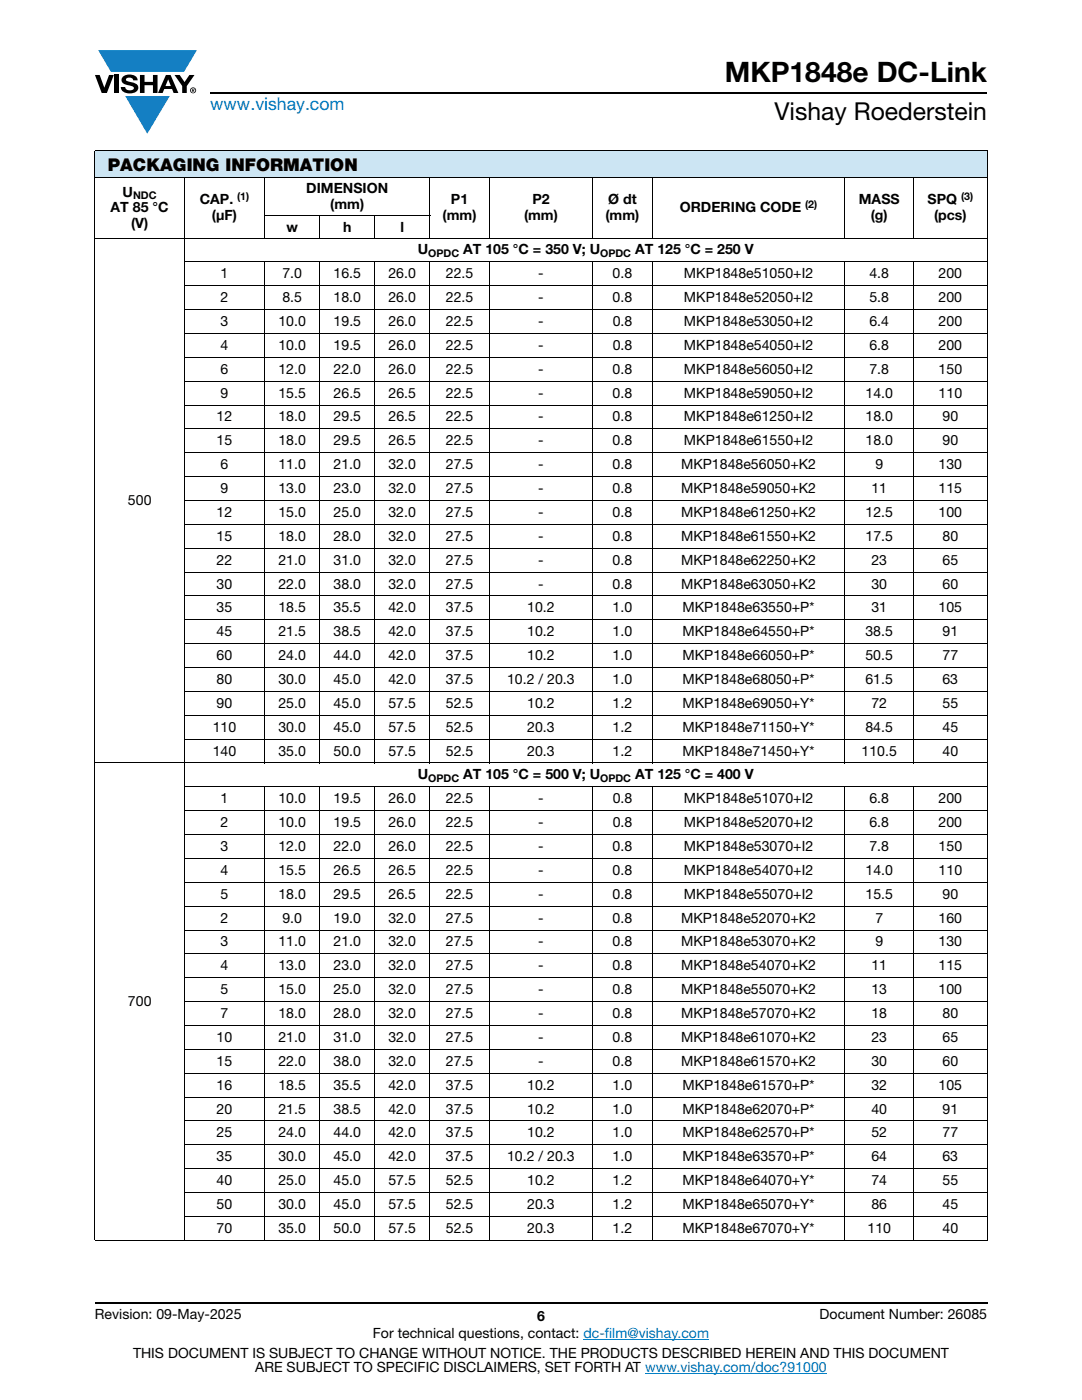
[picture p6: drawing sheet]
<svg xmlns="http://www.w3.org/2000/svg" width="216mm" height="279mm" viewBox="0 0 216 279" stroke-linecap="round" stroke-linejoin="round" font-family="sans-serif">
<defs><g id="words">
<text font-size="5.6" x="144.6" y="16.4">MKP1848e DC-Link</text>
<text font-size="4.9" x="154.5" y="24">Vishay Roederstein</text>
<text font-size="3.5" fill="#007ec4" x="42" y="21.9">www.vishay.com</text>
<text font-size="3.5" x="21.5" y="34.1">PACKAGING INFORMATION</text>
<g font-size="2.8">
<text x="24.5" y="39.2">U</text>
<text x="39.9" y="40.8">CAP.</text>
<text x="61.1" y="38.6">DIMENSION</text>
<text x="65.9" y="41.8">(mm)</text>
<text x="90" y="40.8">P1</text>
<text x="106.2" y="40.8">P2</text>
<text x="121.3" y="40.8">Ø dt</text>
<text x="171.4" y="40.8">MASS</text>
<text x="185.1" y="40.8">SPQ</text>
<text x="22.1" y="42.4">AT 85 °C</text>
<text x="26.1" y="45.6">(V)</text>
<text x="42.3" y="44">(μF)</text>
<text x="57.2" y="46.2">w</text>
<text x="68.5" y="46.2">h</text>
<text x="79.9" y="46.2">l</text>
<text x="88.3" y="44">(mm)</text>
<text x="104.6" y="44">(mm)</text>
<text x="120.8" y="44">(mm)</text>
<text x="135.6" y="42.4">ORDERING CODE</text>
<text x="173.8" y="44">(g)</text>
<text x="186.4" y="44">(pcs)</text>
<text x="83.4" y="50.8">U</text>
<text x="92.4" y="50.8">AT 105 °C = 350 V; U</text>
<text x="126.7" y="50.8">AT 125 °C = 250 V</text>
<text x="44" y="55.5">1</text>
<text x="56.3" y="55.5">7.0</text>
<text x="66.5" y="55.5">16.5</text>
<text x="77.5" y="55.5">26.0</text>
<text x="89" y="55.5">22.5</text>
<text x="107.4" y="55.5">-</text>
<text x="122.2" y="55.5">0.8</text>
<text x="136.5" y="55.5">MKP1848e51050+I2</text>
<text x="173.5" y="55.5">4.8</text>
<text x="187.3" y="55.5">200</text>
<text x="44" y="60.3">2</text>
<text x="44" y="65.1">3</text>
<text x="55.6" y="65.1">10.0</text>
<text x="56.3" y="60.3">8.5</text>
<text x="66.5" y="60.3">18.0</text>
<text x="66.6" y="65.1">19.5</text>
<text x="77.5" y="60.3">26.0</text>
<text x="77.5" y="65.1">26.0</text>
<text x="89" y="60.3">22.5</text>
<text x="89" y="65.1">22.5</text>
<text x="107.4" y="60.3">-</text>
<text x="107.4" y="65.1">-</text>
<text x="122.2" y="60.3">0.8</text>
<text x="122.3" y="65.1">0.8</text>
<text x="136.5" y="60.3">MKP1848e52050+I2</text>
<text x="136.5" y="65.1">MKP1848e53050+I2</text>
<text x="173.5" y="60.3">5.8</text>
<text x="173.5" y="65.1">6.4</text>
<text x="187.3" y="60.3">200</text>
<text x="187.3" y="65.1">200</text>
<text x="44" y="69.8">4</text>
<text x="55.6" y="69.8">10.0</text>
<text x="66.6" y="69.8">19.5</text>
<text x="77.5" y="69.8">26.0</text>
<text x="89" y="69.8">22.5</text>
<text x="107.4" y="69.8">-</text>
<text x="122.3" y="69.8">0.8</text>
<text x="136.5" y="69.8">MKP1848e54050+I2</text>
<text x="173.5" y="69.8">6.8</text>
<text x="187.3" y="69.8">200</text>
<text x="44" y="74.6">6</text>
<text x="55.6" y="74.6">12.0</text>
<text x="66.6" y="74.6">22.0</text>
<text x="77.5" y="74.6">26.0</text>
<text x="89" y="74.6">22.5</text>
<text x="107.4" y="74.6">-</text>
<text x="122.2" y="74.6">0.8</text>
<text x="136.5" y="74.6">MKP1848e56050+I2</text>
<text x="173.5" y="74.6">7.8</text>
<text x="187.3" y="74.6">150</text>
<text x="44" y="79.4">9</text>
<text x="55.6" y="79.4">15.5</text>
<text x="66.6" y="79.4">26.5</text>
<text x="77.5" y="79.4">26.5</text>
<text x="89" y="79.4">22.5</text>
<text x="107.4" y="79.4">-</text>
<text x="122.2" y="79.4">0.8</text>
<text x="136.5" y="79.4">MKP1848e59050+I2</text>
<text x="172.7" y="79.4">14.0</text>
<text x="187.3" y="79.4">110</text>
<text x="43.2" y="84.1">12</text>
<text x="43.2" y="88.9">15</text>
<text x="55.6" y="84.1">18.0</text>
<text x="55.6" y="88.9">18.0</text>
<text x="66.6" y="84.1">29.5</text>
<text x="66.6" y="88.9">29.5</text>
<text x="77.5" y="84.1">26.5</text>
<text x="77.5" y="88.9">26.5</text>
<text x="89" y="84.1">22.5</text>
<text x="89" y="88.9">22.5</text>
<text x="107.4" y="84.1">-</text>
<text x="107.4" y="88.9">-</text>
<text x="122.2" y="84.1">0.8</text>
<text x="122.2" y="88.9">0.8</text>
<text x="136.5" y="84.1">MKP1848e61250+I2</text>
<text x="136.5" y="88.9">MKP1848e61550+I2</text>
<text x="172.7" y="84.1">18.0</text>
<text x="172.7" y="88.9">18.0</text>
<text x="188.1" y="84.1">90</text>
<text x="188.1" y="88.9">90</text>
<text x="44" y="93.6">6</text>
<text x="55.6" y="93.6">11.0</text>
<text x="66.5" y="93.6">21.0</text>
<text x="77.5" y="93.6">32.0</text>
<text x="89" y="93.6">27.5</text>
<text x="107.4" y="93.6">-</text>
<text x="122.2" y="93.6">0.8</text>
<text x="135.9" y="93.6">MKP1848e56050+K2</text>
<text x="174.7" y="93.6">9</text>
<text x="187.3" y="93.6">130</text>
<text x="25.5" y="100.8">500</text>
<text x="44" y="98.4">9</text>
<text x="55.6" y="98.4">13.0</text>
<text x="66.5" y="98.4">23.0</text>
<text x="77.5" y="98.4">32.0</text>
<text x="89" y="98.4">27.5</text>
<text x="107.4" y="98.4">-</text>
<text x="122.2" y="98.4">0.8</text>
<text x="135.9" y="98.4">MKP1848e59050+K2</text>
<text x="173.9" y="98.4">11</text>
<text x="187.3" y="98.4">115</text>
<text x="43.2" y="103.2">12</text>
<text x="43.2" y="107.9">15</text>
<text x="55.6" y="103.2">15.0</text>
<text x="55.6" y="107.9">18.0</text>
<text x="66.5" y="103.2">25.0</text>
<text x="66.5" y="107.9">28.0</text>
<text x="77.5" y="103.2">32.0</text>
<text x="77.5" y="107.9">32.0</text>
<text x="89" y="103.2">27.5</text>
<text x="89" y="107.9">27.5</text>
<text x="107.4" y="103.2">-</text>
<text x="107.4" y="107.9">-</text>
<text x="122.2" y="103.2">0.8</text>
<text x="122.2" y="107.9">0.8</text>
<text x="135.9" y="103.2">MKP1848e61250+K2</text>
<text x="135.9" y="107.9">MKP1848e61550+K2</text>
<text x="172.7" y="103.2">12.5</text>
<text x="172.7" y="107.9">17.5</text>
<text x="187.3" y="103.2">100</text>
<text x="188.1" y="107.9">80</text>
<text x="43.2" y="112.7">22</text>
<text x="55.6" y="112.7">21.0</text>
<text x="66.5" y="112.7">31.0</text>
<text x="77.5" y="112.7">32.0</text>
<text x="89" y="112.7">27.5</text>
<text x="107.4" y="112.7">-</text>
<text x="122.2" y="112.7">0.8</text>
<text x="135.9" y="112.7">MKP1848e62250+K2</text>
<text x="173.9" y="112.7">23</text>
<text x="188.1" y="112.7">65</text>
<text x="43.2" y="117.5">30</text>
<text x="55.6" y="117.5">22.0</text>
<text x="66.5" y="117.5">38.0</text>
<text x="77.5" y="117.5">32.0</text>
<text x="89" y="117.5">27.5</text>
<text x="107.4" y="117.5">-</text>
<text x="122.2" y="117.5">0.8</text>
<text x="135.9" y="117.5">MKP1848e63050+K2</text>
<text x="173.9" y="117.5">30</text>
<text x="188.1" y="117.5">60</text>
<text x="43.2" y="122.2">35</text>
<text x="55.6" y="122.2">18.5</text>
<text x="66.5" y="122.2">35.5</text>
<text x="77.5" y="122.2">42.0</text>
<text x="89" y="122.2">37.5</text>
<text x="105.2" y="122.2">10.2</text>
<text x="122.2" y="122.2">1.0</text>
<text x="136.2" y="122.2">MKP1848e63550+P*</text>
<text x="173.9" y="122.2">31</text>
<text x="187.3" y="122.2">105</text>
<text x="43.2" y="127">45</text>
<text x="43.2" y="131.7">60</text>
<text x="55.6" y="127">21.5</text>
<text x="55.6" y="131.7">24.0</text>
<text x="66.5" y="127">38.5</text>
<text x="66.5" y="131.7">44.0</text>
<text x="77.5" y="127">42.0</text>
<text x="77.5" y="131.7">42.0</text>
<text x="89" y="127">37.5</text>
<text x="89" y="131.7">37.5</text>
<text x="105.2" y="127">10.2</text>
<text x="105.2" y="131.7">10.2</text>
<text x="122.2" y="127">1.0</text>
<text x="122.2" y="131.7">1.0</text>
<text x="136.2" y="127">MKP1848e64550+P*</text>
<text x="136.2" y="131.7">MKP1848e66050+P*</text>
<text x="172.7" y="127">38.5</text>
<text x="172.7" y="131.7">50.5</text>
<text x="188.1" y="127">91</text>
<text x="188.1" y="131.7">77</text>
<text x="43.2" y="136.5">80</text>
<text x="55.6" y="136.5">30.0</text>
<text x="66.5" y="136.5">45.0</text>
<text x="77.5" y="136.5">42.0</text>
<text x="89" y="136.5">37.5</text>
<text x="101.2" y="136.5">10.2 / 20.3</text>
<text x="122.2" y="136.5">1.0</text>
<text x="136.2" y="136.5">MKP1848e68050+P*</text>
<text x="172.7" y="136.5">61.5</text>
<text x="188.1" y="136.5">63</text>
<text x="43.2" y="141.3">90</text>
<text x="55.6" y="141.3">25.0</text>
<text x="66.5" y="141.3">45.0</text>
<text x="77.5" y="141.3">57.5</text>
<text x="89" y="141.3">52.5</text>
<text x="105.2" y="141.3">10.2</text>
<text x="122.2" y="141.3">1.2</text>
<text x="136.2" y="141.3">MKP1848e69050+Y*</text>
<text x="173.9" y="141.3">72</text>
<text x="188.1" y="141.3">55</text>
<text x="42.4" y="146">110</text>
<text x="55.6" y="146">30.0</text>
<text x="66.5" y="146">45.0</text>
<text x="77.5" y="146">57.5</text>
<text x="89" y="146">52.5</text>
<text x="105.2" y="146">20.3</text>
<text x="122.2" y="146">1.2</text>
<text x="136.2" y="146">MKP1848e71150+Y*</text>
<text x="172.7" y="146">84.5</text>
<text x="188.1" y="146">45</text>
<text x="42.4" y="150.8">140</text>
<text x="55.6" y="150.8">35.0</text>
<text x="66.5" y="150.8">50.0</text>
<text x="77.5" y="150.8">57.5</text>
<text x="83.4" y="155.6">U</text>
<text x="89" y="150.8">52.5</text>
<text x="92.4" y="155.6">AT 105 °C = 500 V; U</text>
<text x="105.2" y="150.8">20.3</text>
<text x="122.2" y="150.8">1.2</text>
<text x="126.7" y="155.6">AT 125 °C = 400 V</text>
<text x="136.2" y="150.8">MKP1848e71450+Y*</text>
<text x="171.9" y="150.8">110.5</text>
<text x="188.1" y="150.8">40</text>
<text x="44" y="160.3">1</text>
<text x="55.6" y="160.3">10.0</text>
<text x="66.6" y="160.3">19.5</text>
<text x="77.5" y="160.3">26.0</text>
<text x="89" y="160.3">22.5</text>
<text x="107.4" y="160.3">-</text>
<text x="122.3" y="160.3">0.8</text>
<text x="136.5" y="160.3">MKP1848e51070+I2</text>
<text x="173.5" y="160.3">6.8</text>
<text x="187.3" y="160.3">200</text>
<text x="44" y="165.1">2</text>
<text x="55.6" y="165.1">10.0</text>
<text x="66.6" y="165.1">19.5</text>
<text x="77.5" y="165.1">26.0</text>
<text x="89" y="165.1">22.5</text>
<text x="107.4" y="165.1">-</text>
<text x="122.3" y="165.1">0.8</text>
<text x="136.5" y="165.1">MKP1848e52070+I2</text>
<text x="173.5" y="165.1">6.8</text>
<text x="187.3" y="165.1">200</text>
<text x="44" y="169.8">3</text>
<text x="55.6" y="169.8">12.0</text>
<text x="66.6" y="169.8">22.0</text>
<text x="77.5" y="169.8">26.0</text>
<text x="89" y="169.8">22.5</text>
<text x="107.4" y="169.8">-</text>
<text x="122.2" y="169.8">0.8</text>
<text x="136.5" y="169.8">MKP1848e53070+I2</text>
<text x="173.5" y="169.8">7.8</text>
<text x="187.3" y="169.8">150</text>
<text x="44" y="174.6">4</text>
<text x="44" y="179.4">5</text>
<text x="55.6" y="174.6">15.5</text>
<text x="55.6" y="179.4">18.0</text>
<text x="66.6" y="174.6">26.5</text>
<text x="66.6" y="179.4">29.5</text>
<text x="77.5" y="174.6">26.5</text>
<text x="77.5" y="179.4">26.5</text>
<text x="89" y="174.6">22.5</text>
<text x="89" y="179.4">22.5</text>
<text x="107.4" y="174.6">-</text>
<text x="107.4" y="179.4">-</text>
<text x="122.2" y="174.6">0.8</text>
<text x="122.2" y="179.4">0.8</text>
<text x="136.5" y="174.6">MKP1848e54070+I2</text>
<text x="136.5" y="179.4">MKP1848e55070+I2</text>
<text x="172.7" y="174.6">14.0</text>
<text x="172.7" y="179.4">15.5</text>
<text x="187.3" y="174.6">110</text>
<text x="188.1" y="179.4">90</text>
<text x="44" y="184.1">2</text>
<text x="56.3" y="184.1">9.0</text>
<text x="66.5" y="184.1">19.0</text>
<text x="77.5" y="184.1">32.0</text>
<text x="89" y="184.1">27.5</text>
<text x="107.4" y="184.1">-</text>
<text x="122.2" y="184.1">0.8</text>
<text x="135.9" y="184.1">MKP1848e52070+K2</text>
<text x="174.7" y="184.1">7</text>
<text x="187.3" y="184.1">160</text>
<text x="44" y="188.9">3</text>
<text x="55.6" y="188.9">11.0</text>
<text x="66.5" y="188.9">21.0</text>
<text x="77.5" y="188.9">32.0</text>
<text x="89" y="188.9">27.5</text>
<text x="107.4" y="188.9">-</text>
<text x="122.2" y="188.9">0.8</text>
<text x="135.9" y="188.9">MKP1848e53070+K2</text>
<text x="174.7" y="188.9">9</text>
<text x="187.3" y="188.9">130</text>
<text x="44" y="193.7">4</text>
<text x="55.6" y="193.7">13.0</text>
<text x="66.5" y="193.7">23.0</text>
<text x="77.5" y="193.7">32.0</text>
<text x="89" y="193.7">27.5</text>
<text x="107.4" y="193.7">-</text>
<text x="122.2" y="193.7">0.8</text>
<text x="135.9" y="193.7">MKP1848e54070+K2</text>
<text x="173.9" y="193.7">11</text>
<text x="187.3" y="193.7">115</text>
<text x="25.5" y="200.8">700</text>
<text x="44" y="198.4">5</text>
<text x="44" y="203.2">7</text>
<text x="55.6" y="198.4">15.0</text>
<text x="55.6" y="203.2">18.0</text>
<text x="66.5" y="198.4">25.0</text>
<text x="66.5" y="203.2">28.0</text>
<text x="77.5" y="198.4">32.0</text>
<text x="77.5" y="203.2">32.0</text>
<text x="89" y="198.4">27.5</text>
<text x="89" y="203.2">27.5</text>
<text x="107.4" y="198.4">-</text>
<text x="107.4" y="203.2">-</text>
<text x="122.2" y="198.4">0.8</text>
<text x="122.2" y="203.2">0.8</text>
<text x="135.9" y="198.4">MKP1848e55070+K2</text>
<text x="135.9" y="203.2">MKP1848e57070+K2</text>
<text x="173.9" y="198.4">13</text>
<text x="173.9" y="203.2">18</text>
<text x="187.3" y="198.4">100</text>
<text x="188.1" y="203.2">80</text>
<text x="43.2" y="207.9">10</text>
<text x="55.6" y="207.9">21.0</text>
<text x="66.5" y="207.9">31.0</text>
<text x="77.5" y="207.9">32.0</text>
<text x="89" y="207.9">27.5</text>
<text x="107.4" y="207.9">-</text>
<text x="122.2" y="207.9">0.8</text>
<text x="135.9" y="207.9">MKP1848e61070+K2</text>
<text x="173.9" y="207.9">23</text>
<text x="188.1" y="207.9">65</text>
<text x="43.2" y="212.7">15</text>
<text x="55.6" y="212.7">22.0</text>
<text x="66.5" y="212.7">38.0</text>
<text x="77.5" y="212.7">32.0</text>
<text x="89" y="212.7">27.5</text>
<text x="107.4" y="212.7">-</text>
<text x="122.2" y="212.7">0.8</text>
<text x="135.9" y="212.7">MKP1848e61570+K2</text>
<text x="173.9" y="212.7">30</text>
<text x="188.1" y="212.7">60</text>
<text x="43.2" y="217.5">16</text>
<text x="55.6" y="217.5">18.5</text>
<text x="66.5" y="217.5">35.5</text>
<text x="77.5" y="217.5">42.0</text>
<text x="89" y="217.5">37.5</text>
<text x="105.2" y="217.5">10.2</text>
<text x="122.2" y="217.5">1.0</text>
<text x="136.2" y="217.5">MKP1848e61570+P*</text>
<text x="173.9" y="217.5">32</text>
<text x="187.3" y="217.5">105</text>
<text x="43.2" y="222.2">20</text>
<text x="43.2" y="227">25</text>
<text x="55.6" y="222.2">21.5</text>
<text x="55.6" y="227">24.0</text>
<text x="66.5" y="222.2">38.5</text>
<text x="66.5" y="227">44.0</text>
<text x="77.5" y="222.2">42.0</text>
<text x="77.5" y="227">42.0</text>
<text x="89" y="222.2">37.5</text>
<text x="89" y="227">37.5</text>
<text x="105.2" y="222.2">10.2</text>
<text x="105.2" y="227">10.2</text>
<text x="122.2" y="222.2">1.0</text>
<text x="122.2" y="227">1.0</text>
<text x="136.2" y="222.2">MKP1848e62070+P*</text>
<text x="136.2" y="227">MKP1848e62570+P*</text>
<text x="173.9" y="222.2">40</text>
<text x="173.9" y="227">52</text>
<text x="188.1" y="222.2">91</text>
<text x="188.1" y="227">77</text>
<text x="43.2" y="231.8">35</text>
<text x="55.6" y="231.8">30.0</text>
<text x="66.5" y="231.8">45.0</text>
<text x="77.5" y="231.8">42.0</text>
<text x="89" y="231.8">37.5</text>
<text x="101.2" y="231.8">10.2 / 20.3</text>
<text x="122.2" y="231.8">1.0</text>
<text x="136.2" y="231.8">MKP1848e63570+P*</text>
<text x="173.9" y="231.8">64</text>
<text x="188.1" y="231.8">63</text>
<text x="43.2" y="236.5">40</text>
<text x="55.6" y="236.5">25.0</text>
<text x="66.5" y="236.5">45.0</text>
<text x="77.5" y="236.5">57.5</text>
<text x="89" y="236.5">52.5</text>
<text x="105.2" y="236.5">10.2</text>
<text x="122.2" y="236.5">1.2</text>
<text x="136.2" y="236.5">MKP1848e64070+Y*</text>
<text x="173.9" y="236.5">74</text>
<text x="188.1" y="236.5">55</text>
<text x="43.2" y="241.3">50</text>
<text x="55.6" y="241.3">30.0</text>
<text x="66.5" y="241.3">45.0</text>
<text x="77.5" y="241.3">57.5</text>
<text x="89" y="241.3">52.5</text>
<text x="105.2" y="241.3">20.3</text>
<text x="122.2" y="241.3">1.2</text>
<text x="136.2" y="241.3">MKP1848e65070+Y*</text>
<text x="173.9" y="241.3">86</text>
<text x="188.1" y="241.3">45</text>
<text x="43.2" y="246.1">70</text>
<text x="55.6" y="246.1">35.0</text>
<text x="66.5" y="246.1">50.0</text>
<text x="77.5" y="246.1">57.5</text>
<text x="89" y="246.1">52.5</text>
<text x="105.2" y="246.1">20.3</text>
<text x="122.2" y="246.1">1.2</text>
<text x="136.2" y="246.1">MKP1848e67070+Y*</text>
<text x="173.1" y="246.1">110</text>
<text x="188.1" y="246.1">40</text>
<text x="18.9" y="263.3">Revision: 09-May-2025</text>
<text x="107.2" y="263.6">6</text>
<text x="163.6" y="263.3">Document Number: 26085</text>
<text x="74.4" y="267.1">For technical questions, contact: dc-film@vishay.com</text>
<text x="26.5" y="271">THIS DOCUMENT IS SUBJECT TO CHANGE WITHOUT NOTICE. THE PRODUCTS DESCRIBED HEREIN AND THIS DOCUMENT</text>
<text x="50.9" y="273.8">ARE SUBJECT TO SPECIFIC DISCLAIMERS, SET FORTH AT www.vishay.com/doc?91000</text>
</g>
<g font-size="2.1">
<text x="26.6" y="39.7">NDC</text>
<text x="47.3" y="40">(1)</text>
<text x="160.7" y="41.6">(2)</text>
<text x="191.8" y="40">(3)</text>
<text x="85.4" y="51.3">OPDC</text>
<text x="119.7" y="51.3">OPDC</text>
<text x="85.4" y="156.1">OPDC</text>
<text x="119.7" y="156.1">OPDC</text>
</g>
</g></defs>
<g fill="#147fc3">
<path d="M19.6 10h19.7l-2.6 4.3h-1.1h-13.5z"/>
<path d="M25 19.2h8.9l-4.5 7.5z"/>
</g>
<g fill="#000">
<path d="M18.9 15h1l.9 2.5 1-2.5h.9l-1.4 3.6h-1zM22.9 15h.9v3.6h-.9zM24.6 15.3a2.1 2.1 0 0 1 2.8 .3l.1 .4h-.9a.79 .79 0 0 0-.7-.5 .79 .79 0 0 0-.8 .4l.3 .3 1 .2a1.08 1.08 0 0 1 1.2 1 1.08 1.08 0 0 1-1.1 1.2 1.73 1.73 0 0 1-2.4-1.2h.9a.96 .96 0 0 0 .8 .6 .96 .96 0 0 0 .9-.4 1.31 1.31 0 0 0-1.2-.6 1.03 1.03 0 0 1-1.1-.6 1.03 1.03 0 0 1 .2-1.1zM27.9 15h.9v1.3h1.7v-1.3h.9v3.6h-.9v-1.6h-1.7v1.6h-.9zM34.8 15h1.1l.9 1.4 1-1.4h1l-1.5 2.2v1.4h-.9v-1.4z"/>
<path d="M33.6 15.9l.5 1.3h-1.1zM33.1 15l-1.6 3.6h1l.3-.8h1.5l.3 .8h1l-1.6-3.6z"/>
<path d="M38.4 17.8h.2v.2h-.2zM38.3 17.7v.7h.1v-.3l.4 .3-.2-.3 .2-.2-.1-.2z"/>
<path d="M38.1 18a.46 .46 0 0 1 .9 0 .46 .46 0 0 1-.9 0zM37.9 18a.6 .6 0 0 0 1.2 0 .6 .6 0 0 0-1.2 0z"/>
</g>
<path d="M42 18.6h155M18.9 260h178.1" fill="none" stroke="#000" stroke-width=".36"/>
<path d="M116.4 267.3h25.1M128.7 274h36.3" fill="none" stroke="#007ec4" stroke-width=".2"/>
<path d="M18.9 30h178.1v5.5h-178.1z" fill="#cce5f3"/>
<g fill="none" stroke="#000" stroke-width=".2">
<path d="M18.9 30h178.1M18.9 35.5h178.1M18.9 30.1v17.3M36.8 35.4v212.2M52.8 35.4v12.2M85.7 35.4v12.2M97.7 35.4v12.2M118.2 35.4v12.2M130.2 35.4v12.2M168.6 35.4v12.2M182.3 35.4v12.2M197 30.1v17.3"/>
<path d="M18.9 47.5h178.1M18.9 47.6v104.6M36.7 52.3h16M36.7 57h160.3M52.7 43.1h33.2M52.8 52.2v100.2M52.9 52.3h32.8M63.8 43v4.6M63.8 52.2v100.2M74.8 43v4.6M74.8 52.2v100.2M85.7 52.2v100.2"/>
<path d="M85.9 52.3h111.1M97.7 52.2v100.2M118.2 52.2v100.2M130.2 52.2v100.2M168.6 52.2v100.2M182.3 52.2v100.2M197 47.6v4.6M197 52.3v195.1M36.7 61.8h160.3M36.7 66.5h160.3M36.7 71.3h160.3M36.7 76.1h160.3"/>
<path d="M36.7 80.8h160.3M36.7 85.6h160.3M36.7 90.4h160.3M36.7 95.1h160.3M36.7 99.9h160.3M36.7 104.6h160.3M36.7 109.4h160.3M36.7 114.2h160.3M36.7 118.9h160.3M36.7 123.7h160.3M36.7 128.5h160.3M36.7 133.2h160.3"/>
<path d="M36.7 138h160.3M18.9 152.3h178.1M18.9 152.4v95M36.7 142.7h160.3M36.7 147.5h160.3M36.7 157h160.3M52.8 157v90.6M63.8 157v90.6M74.8 157v90.6M85.7 157v90.6M97.7 157v90.6M118.2 157v90.6"/>
<path d="M130.2 157v90.6M168.6 157v90.6M182.3 157v90.6M36.7 161.8h160.3M36.7 166.6h160.3M36.7 171.3h160.3M36.7 176.1h160.3M36.7 180.8h160.3M36.7 185.6h160.3M36.7 190.4h160.3M36.7 195.1h160.3M36.7 199.9h160.3"/>
<path d="M36.7 204.7h160.3M36.7 209.4h160.3M36.7 214.2h160.3M36.7 218.9h160.3M36.7 223.7h160.3M36.7 228.5h160.3M36.7 233.2h160.3M36.7 238h160.3M18.9 247.5h178.1M36.7 242.8h160.3"/>
</g>
<use href="#words"/>
</svg>
